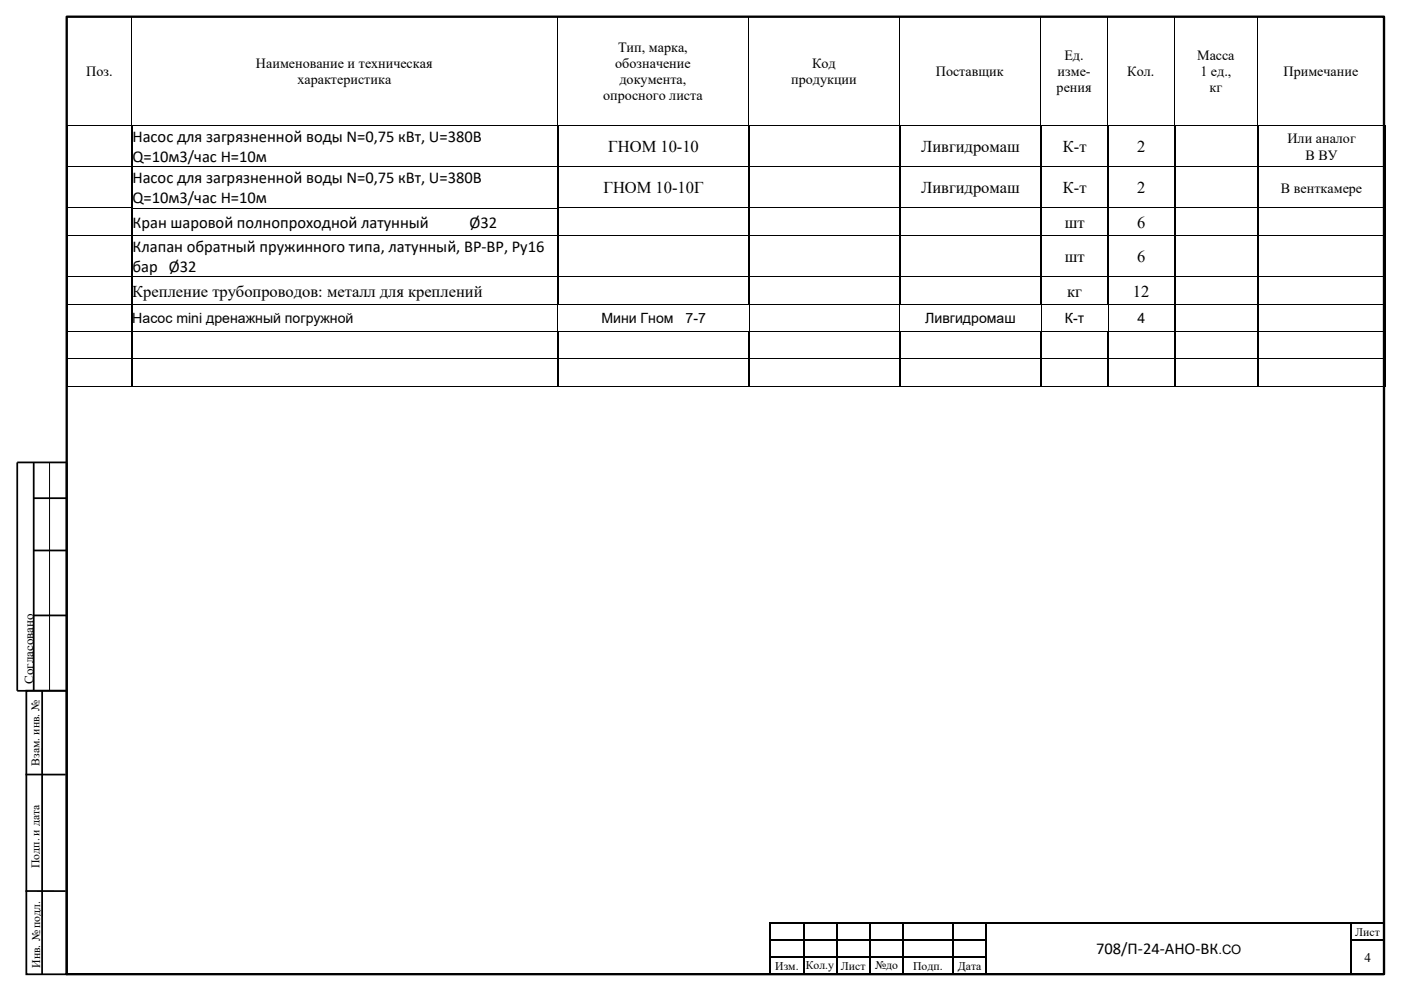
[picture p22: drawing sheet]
<svg xmlns="http://www.w3.org/2000/svg" width="420mm" height="297mm" viewBox="0 0 420 297" stroke-linecap="round" stroke-linejoin="round" font-family="sans-serif">
<defs><g id="words">
<g font-size="5">
<text x="39.7" y="42.6">Насос для загрязненной воды N=0,75 кВт, U=380В</text>
<text x="182.4" y="45.7">ГНОМ 10-10</text>
<text x="276.2" y="45.7">Ливгидромаш</text>
<text x="318.6" y="45.7">К-т</text>
<text x="341" y="45.7">2</text>
<text x="39.7" y="48.6">Q=10м3/час Н=10м</text>
<text x="39.7" y="54.9">Насос для загрязненной воды N=0,75 кВт, U=380В</text>
<text x="180.9" y="58">ГНОМ 10-10Г</text>
<text x="276.2" y="58">Ливгидромаш</text>
<text x="318.6" y="58">К-т</text>
<text x="341" y="58">2</text>
<text x="39.7" y="60.9">Q=10м3/час Н=10м</text>
<text x="39.7" y="68.2">Кран шаровой полнопроходной латунный</text>
<text x="140.8" y="68.2">Ø32</text>
<text x="319.2" y="68.3">шт</text>
<text x="341" y="68.3">6</text>
<text x="39.7" y="75.5">Клапан обратный пружинного типа, латунный, ВР-ВР, Ру16</text>
<text x="39.7" y="81.5">бар Ø32</text>
<text x="319.2" y="78.6">шт</text>
<text x="341" y="78.6">6</text>
<text x="39.7" y="88.9">Крепление трубопроводов: металл для креплений</text>
<text x="320" y="88.9">кг</text>
<text x="339.7" y="88.9">12</text>
<text x="328.7" y="286">708/П-24-АНО-ВК</text>
</g>
<g font-size="4.2">
<text x="185.3" y="15.5">Тип, марка,</text>
<text x="319.1" y="17.9">Ед.</text>
<text x="358.9" y="17.9">Масса</text>
<text x="25.9" y="22.8">Поз.</text>
<text x="76.8" y="20.4">Наименование и техническая</text>
<text x="184.4" y="20.4">обозначение</text>
<text x="243.5" y="20.4">Код</text>
<text x="280.6" y="22.8">Поставщик</text>
<text x="317.1" y="22.8">изме-</text>
<text x="337.9" y="22.8">Кол.</text>
<text x="359.9" y="22.8">1 ед.,</text>
<text x="384.8" y="22.8">Примечание</text>
<text x="89.2" y="25.2">характеристика</text>
<text x="185.7" y="25.2">документа,</text>
<text x="237.2" y="25.2">продукции</text>
<text x="316.8" y="27.7">рения</text>
<text x="362.6" y="27.7">кг</text>
<text x="180.8" y="30.1">опросного листа</text>
<text x="386" y="43">Или аналог</text>
<text x="391.4" y="47.8">В ВУ</text>
<text x="384" y="57.7">В венткамере</text>
<text x="39.7" y="96.9">Насос mini дренажный погружной</text>
<text x="180.3" y="96.9">Мини Гном</text>
<text x="205.5" y="96.9">7-7</text>
<text x="277.4" y="96.9">Ливгидромаш</text>
<text x="319.3" y="96.9">К-т</text>
<text x="341" y="96.9">4</text>
</g>
<g font-size="3.9">
<text x="10" y="205" transform="rotate(-90 10 205)">Согласовано</text>
<text x="365.3" y="286">.СО</text>
<text x="409.1" y="288.2">4</text>
</g>
<g font-size="3.5">
<text x="11.9" y="229.5" transform="rotate(-90 11.9 229.5)">Взам. инв. №</text>
<text x="11.9" y="260.2" transform="rotate(-90 11.9 260.2)">Подп. и дата</text>
<text x="406.3" y="280.6">Лист</text>
<text x="12.1" y="290.1" transform="rotate(-90 12.1 290.1)">Инв. № подл.</text>
<text x="232.4" y="290.7">Изм.</text>
<text x="241.6" y="290.4">Кол.у</text>
<text x="252.1" y="290.7">Лист</text>
<text x="262.3" y="290.4">№до</text>
<text x="273.8" y="290.7">Подп.</text>
<text x="287.1" y="290.7">Дата</text>
</g>
</g></defs>
<path d="M20 5h394.9v287h-394.9z" fill="none" stroke="#000" stroke-width=".71" stroke-linecap="butt"/>
<g fill="#000">
<path d="M20 5l.2 .2zM39.4 5l.2 .2zM166.9 5l.2 .2zM224.4 5l.2 .2zM269.5 5l.1 .2zM311.9 5l.2 .2zM331.9 5l.2 .2zM351.9 5l.2 .2zM376.9 5l.2 .2zM415 5l.1 .2zM20 37.4l.2 .2zM39.4 37.4l.2 .2z"/>
<path d="M166.9 37.4l.2 .2zM224.4 37.4l.2 .2zM269.5 37.4l.1 .2zM311.9 37.4l.2 .2zM331.9 37.4l.2 .2zM351.9 37.4l.2 .2zM376.9 37.4l.2 .2zM415 37.4l.1 .2zM230.7 276.5h.5v.6h-.5zM230.7 276.5h.5v.5h-.5zM231.2 276.5h9.5v.5h-9.5zM240.7 277l.5 .1z"/>
<path d="M240.7 276.5h.5v.5h-.5zM241.2 276.5h9.4v.5h-9.4zM250.6 277l.5 .1zM250.6 276.5h.5v.5h-.5zM251.1 276.5h9.5v.5h-9.5zM260.6 277l.5 .1zM260.6 276.5h.5v.5h-.5zM261.1 276.5h9.4v.5h-9.4zM270.5 277l.5 .1zM270.5 276.5h.5v.5h-.5zM271 276.5h14.5v.5h-14.5zM285.5 277l.5 .1z"/>
<path d="M285.5 276.5h.5v.5h-.5zM286 276.5h9.4v.5h-9.4zM295.4 277l.5 .1zM295.4 276.5h.5v.5h-.5zM295.9 276.5h109v.5h-109zM404.9 277l.5 .1zM404.9 276.5h.5v.5h-.5zM405.4 276.5h9.3v.5h-9.3zM414.7 276.5h.5v.6h-.5zM414.7 276.5h.5v.5h-.5zM230.7 291.7h.5v.5h-.5zM231.2 291.7h9.5v.5h-9.5z"/>
<path d="M240.7 291.7h.5v.5h-.5zM241.2 291.7h9.4v.5h-9.4zM250.6 291.7h.5v.5h-.5zM251.1 291.7h9.5v.5h-9.5zM260.6 291.7h.5v.5h-.5zM261.1 291.7h9.4v.5h-9.4zM270.5 291.7h.5v.5h-.5zM271 291.7h14.5v.5h-14.5zM285.5 291.7h.5v.5h-.5zM286 291.7h9.4v.5h-9.4zM295.4 291.7h.5v.5h-.5zM295.9 291.7h109v.5h-109z"/>
<path d="M404.9 291.7h.5v.5h-.5zM405.4 291.7h9.3v.5h-9.3zM414.7 291.7h.5v.5h-.5z"/>
</g>
<g fill="none" stroke="#000" stroke-width=".3">
<path d="M20.1 5.2v32.2M20.2 5.1h19.2M39.5 5.2v32.2M39.6 5.1h127.3M167 5.2v32.2M167.1 5.1h57.3M224.5 5.2v32.2M224.6 5.1h44.9M269.5 5.2v32.2M269.6 5.1h42.3M312 5.2v32.2M312.1 5.1h19.8"/>
<path d="M332 5.2v32.2M332.1 5.1h19.8M352 5.2v32.2M352.1 5.1h24.8M377 5.2v32.2M377.1 5.1h37.9M415 5.2v32.2M20.2 37.5h19.2M39.6 37.5h127.3M167.1 37.5h57.3M224.6 37.5h44.9M269.6 37.5h42.3"/>
<path d="M312.1 37.5h19.8M332.1 37.5h19.8M352.1 37.5h24.8M377.1 37.5h37.9M14.9 138.6v68.5"/>
</g>
<g fill="#000">
<path d="M230.7 277.1h.5v4.5h-.5z" fill-rule="evenodd"/>
<path d="M230.7 281.6h.5v.6h-.5z" fill-rule="evenodd"/>
<path d="M230.7 282.2h.5v4.4h-.5z" fill-rule="evenodd"/>
<path d="M230.7 286.6h.5v.6h-.5z" fill-rule="evenodd"/>
<path d="M230.7 287.2h.5v4.5h-.5z" fill-rule="evenodd"/>
<path d="M231.2 281.6h9.5v.5h-9.5z" fill-rule="evenodd"/>
<path d="M231.2 286.6h9.5v.5h-9.5z" fill-rule="evenodd"/>
<path d="M240.7 277.1h.5v4.5h-.5z" fill-rule="evenodd"/>
<path d="M240.7 281.6h.5v.6h-.5z" fill-rule="evenodd"/>
<path d="M240.7 282.2h.5v4.4h-.5z" fill-rule="evenodd"/>
<path d="M240.7 286.6h.5v.6h-.5z" fill-rule="evenodd"/>
<path d="M240.7 287.2h.5v4.5h-.5z" fill-rule="evenodd"/>
<path d="M241.2 281.6h9.4v.5h-9.4z" fill-rule="evenodd"/>
<path d="M241.2 286.6h9.4v.5h-9.4z" fill-rule="evenodd"/>
<path d="M250.6 277.1h.5v4.5h-.5z" fill-rule="evenodd"/>
<path d="M250.6 281.6h.5v.6h-.5z" fill-rule="evenodd"/>
<path d="M250.6 282.2h.5v4.4h-.5z" fill-rule="evenodd"/>
<path d="M250.6 286.6h.5v.6h-.5z" fill-rule="evenodd"/>
<path d="M250.6 287.2h.5v4.5h-.5z" fill-rule="evenodd"/>
<path d="M251.1 281.6h9.5v.5h-9.5z" fill-rule="evenodd"/>
<path d="M251.1 286.6h9.5v.5h-9.5z" fill-rule="evenodd"/>
<path d="M260.6 277.1h.5v4.5h-.5z" fill-rule="evenodd"/>
<path d="M260.6 281.6h.5v.6h-.5z" fill-rule="evenodd"/>
<path d="M260.6 282.2h.5v4.4h-.5z" fill-rule="evenodd"/>
<path d="M260.6 286.6h.5v.6h-.5z" fill-rule="evenodd"/>
<path d="M260.6 287.2h.5v4.5h-.5z" fill-rule="evenodd"/>
<path d="M261.1 281.6h9.4v.5h-9.4z" fill-rule="evenodd"/>
<path d="M261.1 286.6h9.4v.5h-9.4z" fill-rule="evenodd"/>
<path d="M270.5 277.1h.5v4.5h-.5z" fill-rule="evenodd"/>
<path d="M270.5 281.6h.5v.6h-.5z" fill-rule="evenodd"/>
<path d="M270.5 282.2h.5v4.4h-.5z" fill-rule="evenodd"/>
<path d="M270.5 286.6h.5v.6h-.5z" fill-rule="evenodd"/>
<path d="M270.5 287.2h.5v4.5h-.5z" fill-rule="evenodd"/>
<path d="M271 281.6h14.5v.5h-14.5z" fill-rule="evenodd"/>
<path d="M271 286.6h14.5v.5h-14.5z" fill-rule="evenodd"/>
<path d="M285.5 277.1h.5v4.5h-.5z" fill-rule="evenodd"/>
<path d="M285.5 281.6h.5v.6h-.5z" fill-rule="evenodd"/>
<path d="M285.5 282.2h.5v4.4h-.5z" fill-rule="evenodd"/>
<path d="M285.5 286.6h.5v.6h-.5z" fill-rule="evenodd"/>
<path d="M285.5 287.2h.5v4.5h-.5z" fill-rule="evenodd"/>
<path d="M286 281.6h9.4v.5h-9.4z" fill-rule="evenodd"/>
<path d="M286 286.6h9.4v.5h-9.4z" fill-rule="evenodd"/>
<path d="M295.4 277.1h.5v4.5h-.5z" fill-rule="evenodd"/>
<path d="M295.4 281.6h.5v.6h-.5z" fill-rule="evenodd"/>
<path d="M295.4 282.2h.5v4.4h-.5z" fill-rule="evenodd"/>
<path d="M295.4 286.6h.5v.6h-.5z" fill-rule="evenodd"/>
<path d="M295.4 287.2h.5v4.5h-.5z" fill-rule="evenodd"/>
<path d="M404.9 277.1h.5v4.5h-.5z" fill-rule="evenodd"/>
<path d="M404.9 281.6h.5v.6h-.5z" fill-rule="evenodd"/>
<path d="M404.9 282.2h.5v4.4h-.5z" fill-rule="evenodd"/>
<path d="M404.9 286.6h.5v.6h-.5z" fill-rule="evenodd"/>
<path d="M404.9 287.2h.5v4.5h-.5z" fill-rule="evenodd"/>
<path d="M405.4 281.6h9.3v.5h-9.3z" fill-rule="evenodd"/>
<path d="M414.7 277.1h.5v4.5h-.5z" fill-rule="evenodd"/>
<path d="M414.7 281.6h.5v.6h-.5z" fill-rule="evenodd"/>
<path d="M414.7 282.2h.5v4.4h-.5z" fill-rule="evenodd"/>
<path d="M414.7 286.6h.5v.6h-.5z" fill-rule="evenodd"/>
<path d="M414.7 287.2h.5v4.5h-.5z" fill-rule="evenodd"/>
</g>
<path d="M6.3 181.5h3.8v24.5h-3.8z" fill-rule="evenodd" fill="#fff"/>
<path d="M5.2 138.6h14.8v68.5h-14.8zM10.1 138.6v68.5M10.1 149.3h9.9M10.1 165h9.9M10.1 184.5h9.9M7.9 207h12.1v85h-12.1zM12.6 207.1v85M7.6 232.2h12.1M7.6 267.1h12.1" fill="none" stroke="#000" stroke-width=".53"/>
<g fill="#000">
<path d="M20 37.8h.5zM20 37.6h.5v.2h-.5zM166.9 37.8h.5zM166.9 37.6h.5v.2h-.5zM224.4 37.8h.5zM224.4 37.6l.2 .2zM269.5 37.8h.5zM269.5 37.6l.1 .2zM312 37.8h.5zM312 37.6l.1 .2zM331.9 37.8h.5zM331.9 37.6l.2 .2z"/>
<path d="M352 37.8h.5zM352 37.6l.1 .2zM376.9 37.8h.5zM376.9 37.6l.2 .2zM415 37.8h.5zM415 37.6h.5v.2h-.5zM20 49.9h.5v.3h-.5zM39.4 49.9h.5v.3h-.5zM166.9 49.9h.5v.3h-.5zM224.4 49.9h.5v.3h-.5zM269.5 49.9h.5v.3h-.5zM312 49.9h.5v.3h-.5z"/>
<path d="M331.9 49.9h.5v.3h-.5zM352 49.9h.5v.3h-.5zM376.9 49.9h.5v.3h-.5zM415 49.9h.5v.3h-.5zM20 62.2h.5v.3h-.5zM20 70.5h.5v.3h-.5zM39.4 62.2h.5v.3h-.5zM39.4 70.5h.5v.3h-.5zM166.9 62.2h.5v.3h-.5zM166.9 70.5h.5v.3h-.5zM224.4 62.2h.5v.3h-.5zM224.4 70.5h.5v.3h-.5z"/>
<path d="M269.5 62.2h.5v.3h-.5zM269.5 70.5h.5v.3h-.5zM312 62.2h.5v.3h-.5zM312 70.5h.5v.3h-.5zM331.9 62.2h.5v.3h-.5zM331.9 70.5h.5v.3h-.5zM352 62.2h.5v.3h-.5zM352 70.5h.5v.3h-.5zM376.9 62.2h.5v.3h-.5zM376.9 70.5h.5v.3h-.5zM415 62.2h.5v.3h-.5zM415 70.5h.5v.3h-.5z"/>
<path d="M20 82.8h.5v.3h-.5zM20 91.1h.5v.2h-.5zM20 99.3h.5v.2h-.5zM39.4 82.8h.5v.3h-.5zM39.4 91.1h.5v.2h-.5zM39.4 99.3h.5v.2h-.5zM166.9 82.8h.5v.3h-.5zM166.9 91.1l.2 .2zM166.9 99.3l.2 .2zM167.1 91.1h.3v.2h-.3zM167.1 99.3h.3v.2h-.3zM167.4 91.1l.2 .2z"/>
<path d="M167.4 99.3l.2 .2zM224.4 82.8h.5v.3h-.5zM224.4 91.1l.2 .2zM224.4 99.3l.2 .2zM224.6 91.1h.3v.2h-.3zM224.6 99.3h.3v.2h-.3zM224.9 91.1l.2 .2zM224.9 99.3l.2 .2zM269.5 82.8h.5v.3h-.5zM269.5 91.1l.1 .2zM269.5 99.3l.1 .2zM269.6 91.1h.4v.2h-.4z"/>
<path d="M269.6 99.3h.4v.2h-.4zM270 91.1l.1 .2zM270 99.3l.1 .2zM312 82.8h.5v.3h-.5zM312 91.1l.1 .2zM312 99.3l.1 .2zM312.1 91.1h.4v.2h-.4zM312.1 99.3h.4v.2h-.4zM312.5 91.1l.1 .2zM312.5 99.3l.1 .2zM331.9 82.8h.5v.3h-.5zM331.9 91.1l.2 .2z"/>
<path d="M331.9 99.3l.2 .2zM332.1 91.1h.3v.2h-.3zM332.1 99.3h.3v.2h-.3zM332.4 91.1l.2 .2zM332.4 99.3l.2 .2zM352 82.8h.5v.3h-.5zM352 91.1h.5v.2h-.5zM352 99.3h.5v.2h-.5zM376.9 82.8h.5v.3h-.5zM376.9 91.1h.5v.2h-.5zM376.9 99.3h.5v.2h-.5zM415 82.8h.5v.3h-.5z"/>
<path d="M415 91.1h.5v.2h-.5zM415 99.3h.5v.2h-.5zM20 107.5h.5v.2h-.5zM39.4 107.5h.5v.2h-.5zM39.4 115.7l.2 .2zM166.9 107.5h.5v.2h-.5zM166.9 115.7l.2 .2zM224.4 107.5h.5v.2h-.5zM224.4 115.7l.2 .2zM269.5 107.5h.5v.2h-.5zM269.5 115.7l.1 .2zM312 107.5h.5v.2h-.5z"/>
<path d="M312 115.7l.1 .2zM331.9 107.5h.5v.2h-.5zM331.9 115.7l.2 .2zM352 107.5h.5v.2h-.5zM352 115.7l.1 .2zM376.9 107.5h.5v.2h-.5zM376.9 115.7l.2 .2zM415 107.5h.5v.2h-.5zM415 115.7h.5v.2h-.5z"/>
</g>
<g fill="none" stroke="#000" stroke-width=".3">
<path d="M20.5 37.7h146.4M167.4 37.7h57M224.6 37.7h44.9M269.6 37.7h42.4M312.1 37.7h19.8M332.1 37.7h19.9M352.1 37.7h24.8M377.1 37.7h37.9M20.5 50h18.9M39.9 50h127M167.4 50h57M224.9 50h44.6"/>
<path d="M270 50h42M312.5 50h19.4M332.4 50h19.6M352.5 50h24.4M377.4 50h37.6M20.5 62.3h18.9M20.5 70.6h18.9M39.9 62.4h127M39.9 70.7h127M167.4 62.3h57M167.4 70.6h57M224.9 62.3h44.6"/>
<path d="M224.9 70.6h44.6M270 62.3h42M270 70.6h42M312.5 62.3h19.4M312.5 70.6h19.4M332.4 62.3h19.6M332.4 70.6h19.6M352.5 62.3h24.4M352.5 70.6h24.4M377.4 62.3h37.6M377.4 70.6h37.6M20.5 82.9h18.9"/>
<path d="M20.5 91.2h18.9M20.5 99.4h18.9M39.9 83h127M39.9 91.2h127M39.9 99.4h127M167.2 91.3v8M167.4 82.9h57M167.6 91.2h56.8M167.6 99.4h56.8M224.7 91.3v8M224.9 82.9h44.6M225.1 91.2h44.4"/>
<path d="M225.1 99.4h44.4M269.7 91.3v8M270 82.9h42M270.1 91.2h41.9M270.1 99.4h41.9M312.2 91.3v8M312.5 82.9h19.4M312.6 91.2h19.3M312.6 99.4h19.3M332.2 91.3v8M332.4 82.9h19.6M332.6 91.2h19.4"/>
<path d="M332.6 99.4h19.4M352.5 82.9h24.4M352.5 91.2h24.4M352.5 99.4h24.4M377.4 82.9h37.6M377.4 91.2h37.6M377.4 99.4h37.6M20 115.8h19.4M20.5 107.6h18.9M39.6 115.8h127.3M39.9 107.6h127M167.1 115.8h57.3"/>
<path d="M167.4 107.6h57M224.6 115.8h44.9M224.9 107.6h44.6M269.6 115.8h42.4M270 107.6h42M312.1 115.8h19.8M312.5 107.6h19.4M332.1 115.8h19.9M332.4 107.6h19.6M352.1 115.8h24.8M352.5 107.6h24.4M377.1 115.8h37.9"/>
<path d="M377.4 107.6h37.6"/>
</g>
<g fill="#000">
<path d="M20 37.8h.5v12.1h-.5z" fill-rule="evenodd"/>
<path d="M39.4 37.8h.5v12.1h-.5z" fill-rule="evenodd"/>
<path d="M166.9 37.8h.5v12.1h-.5z" fill-rule="evenodd"/>
<path d="M224.4 37.8h.5v12.1h-.5z" fill-rule="evenodd"/>
<path d="M269.5 37.8h.5v12.1h-.5z" fill-rule="evenodd"/>
<path d="M312 37.8h.5v12.1h-.5z" fill-rule="evenodd"/>
<path d="M331.9 37.8h.5v12.1h-.5z" fill-rule="evenodd"/>
<path d="M352 37.8h.5v12.1h-.5z" fill-rule="evenodd"/>
<path d="M376.9 37.8h.5v12.1h-.5z" fill-rule="evenodd"/>
<path d="M415 37.8h.5v12.1h-.5z" fill-rule="evenodd"/>
<path d="M20 50.2h.5v12h-.5z" fill-rule="evenodd"/>
<path d="M20 62.5h.5v8h-.5z" fill-rule="evenodd"/>
<path d="M39.4 50.2h.5v12h-.5z" fill-rule="evenodd"/>
<path d="M39.4 62.5h.5v8h-.5z" fill-rule="evenodd"/>
<path d="M166.9 50.2h.5v12h-.5z" fill-rule="evenodd"/>
<path d="M166.9 62.5h.5v8h-.5z" fill-rule="evenodd"/>
<path d="M224.4 50.2h.5v12h-.5z" fill-rule="evenodd"/>
<path d="M224.4 62.5h.5v8h-.5z" fill-rule="evenodd"/>
<path d="M269.5 50.2h.5v12h-.5z" fill-rule="evenodd"/>
<path d="M269.5 62.5h.5v8h-.5z" fill-rule="evenodd"/>
<path d="M312 50.2h.5v12h-.5z" fill-rule="evenodd"/>
<path d="M312 62.5h.5v8h-.5z" fill-rule="evenodd"/>
<path d="M331.9 50.2h.5v12h-.5z" fill-rule="evenodd"/>
<path d="M331.9 62.5h.5v8h-.5z" fill-rule="evenodd"/>
<path d="M352 50.2h.5v12h-.5z" fill-rule="evenodd"/>
<path d="M352 62.5h.5v8h-.5z" fill-rule="evenodd"/>
<path d="M376.9 50.2h.5v12h-.5z" fill-rule="evenodd"/>
<path d="M376.9 62.5h.5v8h-.5z" fill-rule="evenodd"/>
<path d="M415 50.2h.5v12h-.5z" fill-rule="evenodd"/>
<path d="M415 62.5h.5v8h-.5z" fill-rule="evenodd"/>
<path d="M20 70.8h.5v12h-.5z" fill-rule="evenodd"/>
<path d="M20 83.1h.5v8h-.5z" fill-rule="evenodd"/>
<path d="M20 91.3h.5v8h-.5z" fill-rule="evenodd"/>
<path d="M39.4 70.8h.5v12h-.5z" fill-rule="evenodd"/>
<path d="M39.4 83.1h.5v8h-.5z" fill-rule="evenodd"/>
<path d="M39.4 91.3h.5v8h-.5z" fill-rule="evenodd"/>
<path d="M166.9 70.8h.5v12h-.5z" fill-rule="evenodd"/>
<path d="M166.9 83.1h.5v8h-.5z" fill-rule="evenodd"/>
<path d="M224.4 70.8h.5v12h-.5z" fill-rule="evenodd"/>
<path d="M224.4 83.1h.5v8h-.5z" fill-rule="evenodd"/>
<path d="M269.5 70.8h.5v12h-.5z" fill-rule="evenodd"/>
<path d="M269.5 83.1h.5v8h-.5z" fill-rule="evenodd"/>
<path d="M312 70.8h.5v12h-.5z" fill-rule="evenodd"/>
<path d="M312 83.1h.5v8h-.5z" fill-rule="evenodd"/>
<path d="M331.9 70.8h.5v12h-.5z" fill-rule="evenodd"/>
<path d="M331.9 83.1h.5v8h-.5z" fill-rule="evenodd"/>
<path d="M352 70.8h.5v12h-.5z" fill-rule="evenodd"/>
<path d="M352 83.1h.5v8h-.5z" fill-rule="evenodd"/>
<path d="M352 91.3h.5v8h-.5z" fill-rule="evenodd"/>
<path d="M376.9 70.8h.5v12h-.5z" fill-rule="evenodd"/>
<path d="M376.9 83.1h.5v8h-.5z" fill-rule="evenodd"/>
<path d="M376.9 91.3h.5v8h-.5z" fill-rule="evenodd"/>
<path d="M415 70.8h.5v12h-.5z" fill-rule="evenodd"/>
<path d="M415 83.1h.5v8h-.5z" fill-rule="evenodd"/>
<path d="M415 91.3h.5v8h-.5z" fill-rule="evenodd"/>
<path d="M20 99.5h.5v8h-.5z" fill-rule="evenodd"/>
<path d="M20 107.7h.5v8h-.5z" fill-rule="evenodd"/>
<path d="M39.4 99.5h.5v8h-.5z" fill-rule="evenodd"/>
<path d="M39.4 107.7h.5v8h-.5z" fill-rule="evenodd"/>
<path d="M166.9 99.5h.5v8h-.5z" fill-rule="evenodd"/>
<path d="M166.9 107.7h.5v8h-.5z" fill-rule="evenodd"/>
<path d="M224.4 99.5h.5v8h-.5z" fill-rule="evenodd"/>
<path d="M224.4 107.7h.5v8h-.5z" fill-rule="evenodd"/>
<path d="M269.5 99.5h.5v8h-.5z" fill-rule="evenodd"/>
<path d="M269.5 107.7h.5v8h-.5z" fill-rule="evenodd"/>
<path d="M312 99.5h.5v8h-.5z" fill-rule="evenodd"/>
<path d="M312 107.7h.5v8h-.5z" fill-rule="evenodd"/>
<path d="M331.9 99.5h.5v8h-.5z" fill-rule="evenodd"/>
<path d="M331.9 107.7h.5v8h-.5z" fill-rule="evenodd"/>
<path d="M352 99.5h.5v8h-.5z" fill-rule="evenodd"/>
<path d="M352 107.7h.5v8h-.5z" fill-rule="evenodd"/>
<path d="M376.9 99.5h.5v8h-.5z" fill-rule="evenodd"/>
<path d="M376.9 107.7h.5v8h-.5z" fill-rule="evenodd"/>
<path d="M415 99.5h.5v8h-.5z" fill-rule="evenodd"/>
<path d="M415 107.7h.5v8h-.5z" fill-rule="evenodd"/>
</g>
<use href="#words"/>
</svg>
